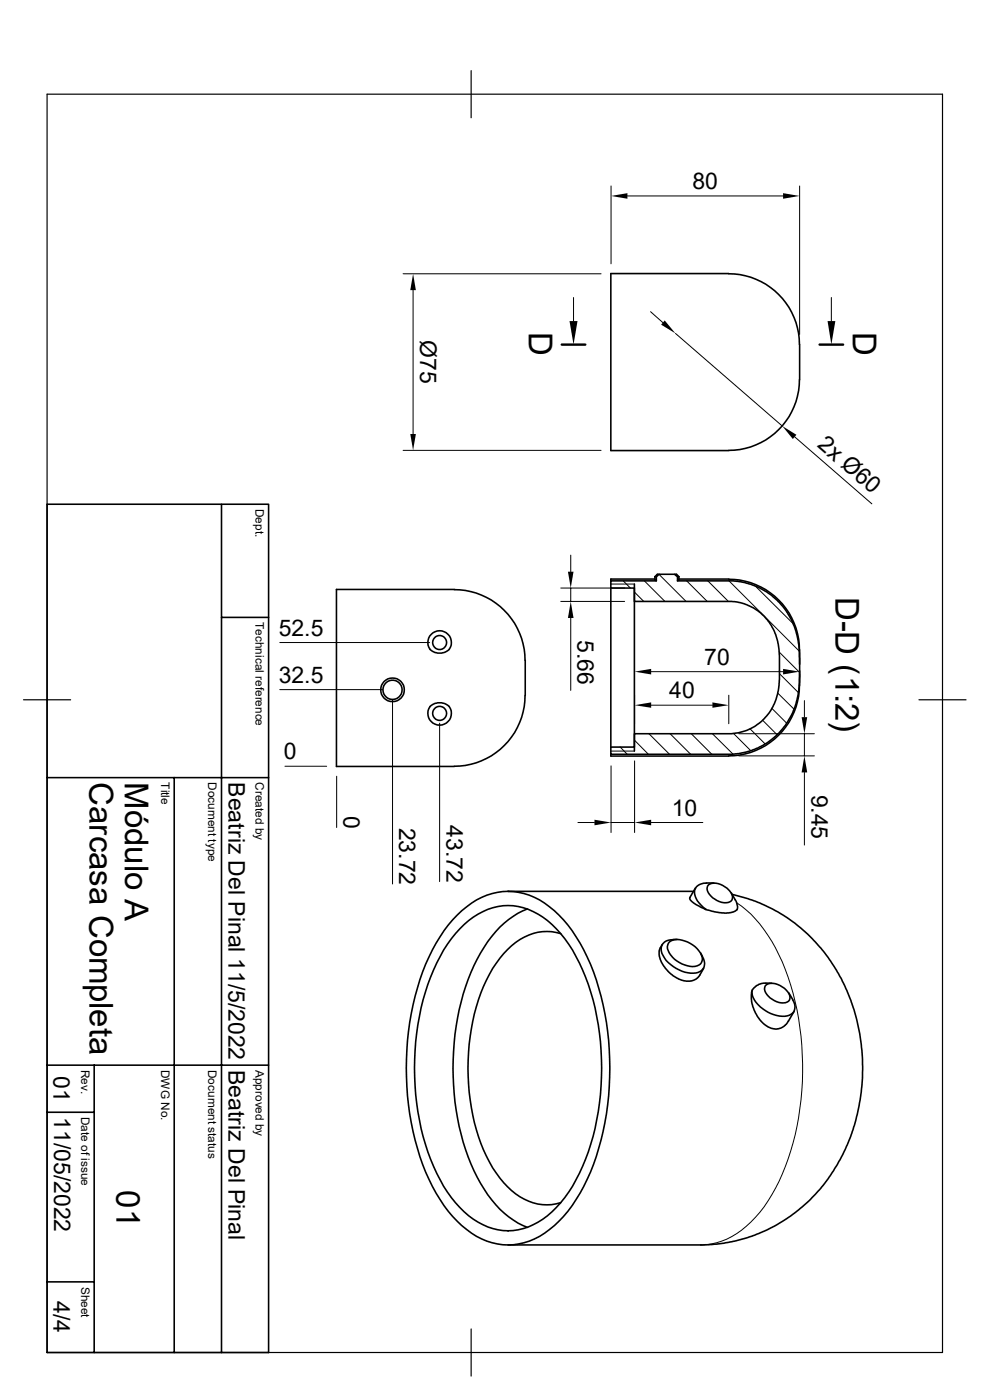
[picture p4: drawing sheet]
<svg xmlns="http://www.w3.org/2000/svg" width="210mm" height="297mm" viewBox="0 0 210 297" stroke-linecap="round" stroke-linejoin="round" font-family="sans-serif">
<defs><g id="words">
<g font-size="7">
<text x="112.2" y="70.5" transform="rotate(90 112.2 70.5)">D</text>
<text x="180.9" y="70.5" transform="rotate(90 180.9 70.5)">D</text>
<text x="177.3" y="126.6" transform="rotate(90 177.3 126.6)">D-D (1:2)</text>
<text x="19" y="165.9" transform="rotate(90 19 165.9)">Carcasa Completa</text>
<text x="26.5" y="165.9" transform="rotate(90 26.5 165.9)">Módulo A</text>
<text x="24.7" y="252.6" transform="rotate(90 24.7 252.6)">01</text>
</g>
<g font-size="4.9">
<text x="146.9" y="40.1">80</text>
<text x="89.2" y="72.2" transform="rotate(90 89.2 72.2)">Ø75</text>
<text x="173.2" y="94.7" transform="rotate(41 173.2 94.7)">2x Ø60</text>
<text x="59.1" y="134.9">52.5</text>
<text x="122.5" y="135.8" transform="rotate(90 122.5 135.8)">5.66</text>
<text x="149.4" y="141.1">70</text>
<text x="59.1" y="144.9">32.5</text>
<text x="142" y="148.1">40</text>
<text x="60.2" y="161.1">0</text>
<text x="48.5" y="165.9" transform="rotate(90 48.5 165.9)">Beatriz Del Pinal 11/5/2022</text>
<text x="72.9" y="173.1" transform="rotate(90 72.9 173.1)">0</text>
<text x="142.5" y="173.1">10</text>
<text x="172.1" y="168.6" transform="rotate(90 172.1 168.6)">9.45</text>
<text x="84.7" y="175.6" transform="rotate(90 84.7 175.6)">23.72</text>
<text x="94.7" y="175" transform="rotate(90 94.7 175)">43.72</text>
<text x="48.5" y="226.9" transform="rotate(90 48.5 226.9)">Beatriz Del Pinal</text>
<text x="11.3" y="228.2" transform="rotate(90 11.3 228.2)">01</text>
<text x="11.5" y="236.9" transform="rotate(90 11.5 236.9)">11/05/2022</text>
<text x="11.3" y="276.1" transform="rotate(90 11.3 276.1)">4/4</text>
</g>
<g font-size="2.5">
<text x="54.2" y="108" transform="rotate(90 54.2 108)">Dept.</text>
<text x="54.2" y="132" transform="rotate(90 54.2 132)">Technical reference</text>
<text x="34.2" y="165.9" transform="rotate(90 34.2 165.9)">Title</text>
<text x="44.2" y="165.9" transform="rotate(90 44.2 165.9)">Document type</text>
<text x="54.2" y="165.9" transform="rotate(90 54.2 165.9)">Created by</text>
<text x="17.2" y="227" transform="rotate(90 17.2 227)">Rev.</text>
<text x="34.2" y="226.9" transform="rotate(90 34.2 226.9)">DWG No.</text>
<text x="44.2" y="226.9" transform="rotate(90 44.2 226.9)">Document status</text>
<text x="54.2" y="226.9" transform="rotate(90 54.2 226.9)">Approved by</text>
<text x="17.2" y="236.9" transform="rotate(90 17.2 236.9)">Date of issue</text>
<text x="17.2" y="273" transform="rotate(90 17.2 273)">Sheet</text>
</g>
</g></defs>
<g fill="none" stroke="#000" stroke-width=".34">
<path d="M154.6 58h-25v37.6h25a15.3 15.3 0 0 0 15-16.7v-3.5a15.6 15.6 0 0 0-10.4-16.6 14.3 14.3 0 0 0-4.6-.7M10 107h47v179.9h-47zM47 107v179.9M47 131h10M91.2 137.8a3.1 3.1 0 0 0 4.1 0M91.2 137.8a2.49 2.49 0 0 1 2.1-4 2.49 2.49 0 0 1 2 4M96.4 125.1a15 15 0 0 1 15 15M96.4 125.1h-25v37.5h25M129.6 124.8v33.7M129.6 123.2h9.6v-.9l.6-.5h3.3l.6 .5v.9h11.9l2.5 .4 2.8 1a15.5 15.5 0 0 1 8.7 14.7v3a18.2 18.2 0 0 1-2.8 11.3l-1.6 1.9-.9 .8a14.7 14.7 0 0 1-9.7 3.7h-25v-1.5h5v-2.8h20a10.9 10.9 0 0 0 10.7-11.3l.1-4.1a12.2 12.2 0 0 0-4.8-10.8 10 10 0 0 0-6-1.9h-20v-2.8h-5zM134.6 123.9v35.4M138.9 122.3v.8l.3 .1"/>
<path d="M138.9 122.3h.3M138.9 122.9h-9.3v.3M139.8 121.8h-.4l-.5 .5M143.1 121.8h.4l.5 .5M143.7 122.3h.3M144 122.3v.7l-.3 .2M144 122.9h10.6M154.6 122.9a15.2 15.2 0 0 1 15 16.6v1.4M91.2 149.9a2.49 2.49 0 0 0 2.1 3.9 2.49 2.49 0 0 0 2-3.9M91.2 149.9a3.1 3.1 0 0 1 4.1 0M111.4 147.6a15 15 0 0 1-15 15M111.4 140.1v7.5"/>
<path d="M169.6 142.3v.7a15.6 15.6 0 0 1-10.4 16.6 14.3 14.3 0 0 1-4.6 .8h-25v-.4M10 165h47M37 165v121.9M97 194.1a15 15 0 0 1 11.9-5 16.3 16.3 0 0 1 10.6 6.1 41.6 41.6 0 0 1 8.8 19.8 60.3 60.3 0 0 1-3.8 35.2 26.4 26.4 0 0 1-10 12.1 13.3 13.3 0 0 1-15.5-1.4 29.3 29.3 0 0 1-8.7-12.2 61.3 61.3 0 0 1 0-44.1 33.8 33.8 0 0 1 6.7-10.5zM98.5 196.1a12.9 12.9 0 0 1 13.6-3.2 21.8 21.8 0 0 1 10.8 11.4 55.5 55.5 0 0 1 2.9 36.8 34.4 34.4 0 0 1-8.7 16 12.9 12.9 0 0 1-13.6 3.2 21.8 21.8 0 0 1-10.8-11.3 55.5 55.5 0 0 1-3-36.9 34.4 34.4 0 0 1 8.8-16zM107.8 189.1h39.4M111.9 192.8a19.9 19.9 0 0 0-10 9.4 50.6 50.6 0 0 0-5.7 28 45.4 45.4 0 0 0 7.3 23.2 18.9 18.9 0 0 0 8.4 7M119 198.1a11 11 0 0 0-11.3 3.4 30.9 30.9 0 0 0-7.7 16.8 46.4 46.4 0 0 0 3.2 27 18.7 18.7 0 0 0 9 9.5 9.8 9.8 0 0 0 6.8 .3M142 199.9a3.7 3.7 0 0 1 3.9 0 5.1 5.1 0 0 1 3.1 3.6 1.94 1.94 0 0 1-2.6 1.5 5.5 5.5 0 0 1-4.8-4.1zM142.8 199.3h.8M142.8 199.3a2.14 2.14 0 0 0-2.2 1 2.14 2.14 0 0 0 .1 2.4 7.3 7.3 0 0 0 7.4 3.6 2.07 2.07 0 0 0 .9-3.4M147.5 188.4l-1.2 2a2.02 2.02 0 0 0 1.6 1.6l1.8 1 3 .6 1.9 .1 1-.2 .5-.3a.81 .81 0 0 0 .3-1.2 5.7 5.7 0 0 0-1.2-2.6"/>
<path d="M149.8 187.3h1.7M149.9 187.4a2.11 2.11 0 0 0-2.5 2.3l.6 1.4 1.2 1.4 .6 .4M150.3 187.7a3.6 3.6 0 0 1 4.3 1.1l.3 .3a1.37 1.37 0 0 1 .4 1.8 1.37 1.37 0 0 1-1.7 .6 4.2 4.2 0 0 1-3.6-2.9l.1-.6zM155.3 189.8l3.4 .9a35.6 35.6 0 0 1 23.4 27.4 40.1 40.1 0 0 1-9.2 35.3 33.1 33.1 0 0 1-24.2 10.7h-40.9M140.5 200.4l-.7 1.4 .1 1.1 .4 1.3 1.4 1.8 1.1 1 .8 .5 1.6 .6 1.2 .1 .7-.2 1.2-.9 1-1.7M148.6 202.2l.4 .7M159.6 210a4.2 4.2 0 0 0 2.2 4 6.5 6.5 0 0 0 5.6 1.4 2.07 2.07 0 0 0 .7-3.3l-.8-1.4M162.5 209a3.6 3.6 0 0 1 4.3 1.1l.3 .3a1.37 1.37 0 0 1 .4 1.8 1.37 1.37 0 0 1-1.7 .6 4.2 4.2 0 0 1-3.6-3l.1-.6zM163.7 208.6h-1.8l-1.2 .4a2.55 2.55 0 0 0-1.3 2.9 7.1 7.1 0 0 0 4.5 6.3l.9 .1 .9-.2a3.1 3.1 0 0 0 1.6-1.5l1.1-2M10 236h10M10 226h47M20 226v60.9"/>
<path d="M10 271.9h10"/>
<circle cx="93.3" cy="136.3" r="1.49"/>
<circle cx="83.3" cy="146.3" r="2.51"/>
<circle cx="83.3" cy="146.3" r="2.04"/>
<circle cx="93.3" cy="151.3" r="1.49"/>
</g>
<g fill="none" stroke="#000" stroke-width=".21">
<path d="M129.6 39.5v16.5M169.6 39.5v31.5M85.5 58.1h42M133.1 41.6h33M87.6 61.6v30.5M121.7 63.1v5M138 66.1l2.6 2.4M143.3 70.7l22.6 19.7M176.4 63.1v5M85.5 95.5h42M168.6 92.7l16.4 14.2M121.1 117.8v3.5"/>
<path d="M59.4 136.3h31.7M119 124.8h13.5M119 127.6h13.5M121.1 124.8v2.8M121.1 131.1v15.4M129.6 123.9h5M132.2 123.2l1.5 1.6M134.6 125.6l2 2M136.7 123.2l4.4 4.4M139.8 121.9l5.7 5.7M145.7 123.2l4.3 4.4M150.2 123.2l4.3 4.4"/>
<path d="M154.6 123.2l14.9 14.9M160.3 124.4l8 7.9M165.3 138.3l4.3 4.4M59.4 146.3h21.8M83.3 148.4v39.1M93.3 153.4v33.6M129.6 159.3h5M131.5 158.5l1.6 1.5M134.6 147.5v6M134.6 157.1l2.9 2.9M137.7 155.7l4.3 4.3M138.1 149.6h13"/>
<path d="M138.1 142.5h28M142.2 155.7l4.3 4.3M146.6 155.7l4.4 4.3M151.1 155.7l4.4 4.3M154.6 147.5v6M155.6 155.6l3.7 3.7M156.7 155.7h16.1M159.1 154.6l3.2 3.2M161.8 152.8l3 3.1M163.7 150.3l3.2 3.1M165 147l3.4 3.5M165.4 142.9l4 4"/>
<path d="M169.6 143v1.6M170.6 148.6v3.5M170.6 155.7v4.7M60.5 162.6h8.8M71.4 164.7v10.9M122.6 174.5h3.5M129.6 162.5v14.1M129.6 174.5h5M134.6 161.4v15.2M138.1 174.5h11M156.7 160.4h16.1M170.6 163.9v15.4"/>
<path d="M156.3 191.5a27.3 27.3 0 0 1 9.6 12.5 60.8 60.8 0 0 1 0 45.1 27.8 27.8 0 0 1-9.6 12.6 14.3 14.3 0 0 1-7.6 2.4"/>
</g>
<path d="M10 20h189.9v266.9h-189.9zM99.9 15v10M5 148.5h10M194.9 148.5h10M99.9 281.9v10" fill="none" stroke="#000" stroke-width=".25"/>
<path d="M119.2 73.1h5M173.9 73.1h5" fill="none" stroke="#000" stroke-width=".51"/>
<g fill="#000">
<path d="M129.6 41.6l3.5-.6v1.2zM166.1 41l3.5 .6-3.5 .6zM87.6 58.1l.6 3.5h-1.2zM120.8 68.1h1.7l-.8 5zM141 68l2.3 2.7-3-1.8zM175.6 68.1h1.6l-.8 5zM87 92.1h1.2l-.6 3.4zM165.9 90.4l3.1 1.8-.8 .9zM120.5 121.3h1.2l-.6 3.5zM121.1 127.6l.6 3.5h-1.2zM134.6 149.6l3.5-.6v1.2zM134.6 142.5l3.5-.6v1.2z"/>
<path d="M151.1 149l3.5 .6-3.5 .6zM166.1 141.9l3.5 .6-3.5 .6zM170.1 152.1h1.1l-.6 3.6zM126.1 173.9l3.5 .6-3.5 .6zM134.6 174.5l3.5-.6v1.2zM170.6 160.4l.6 3.5h-1.1z"/>
</g>
<use href="#words"/>
</svg>
